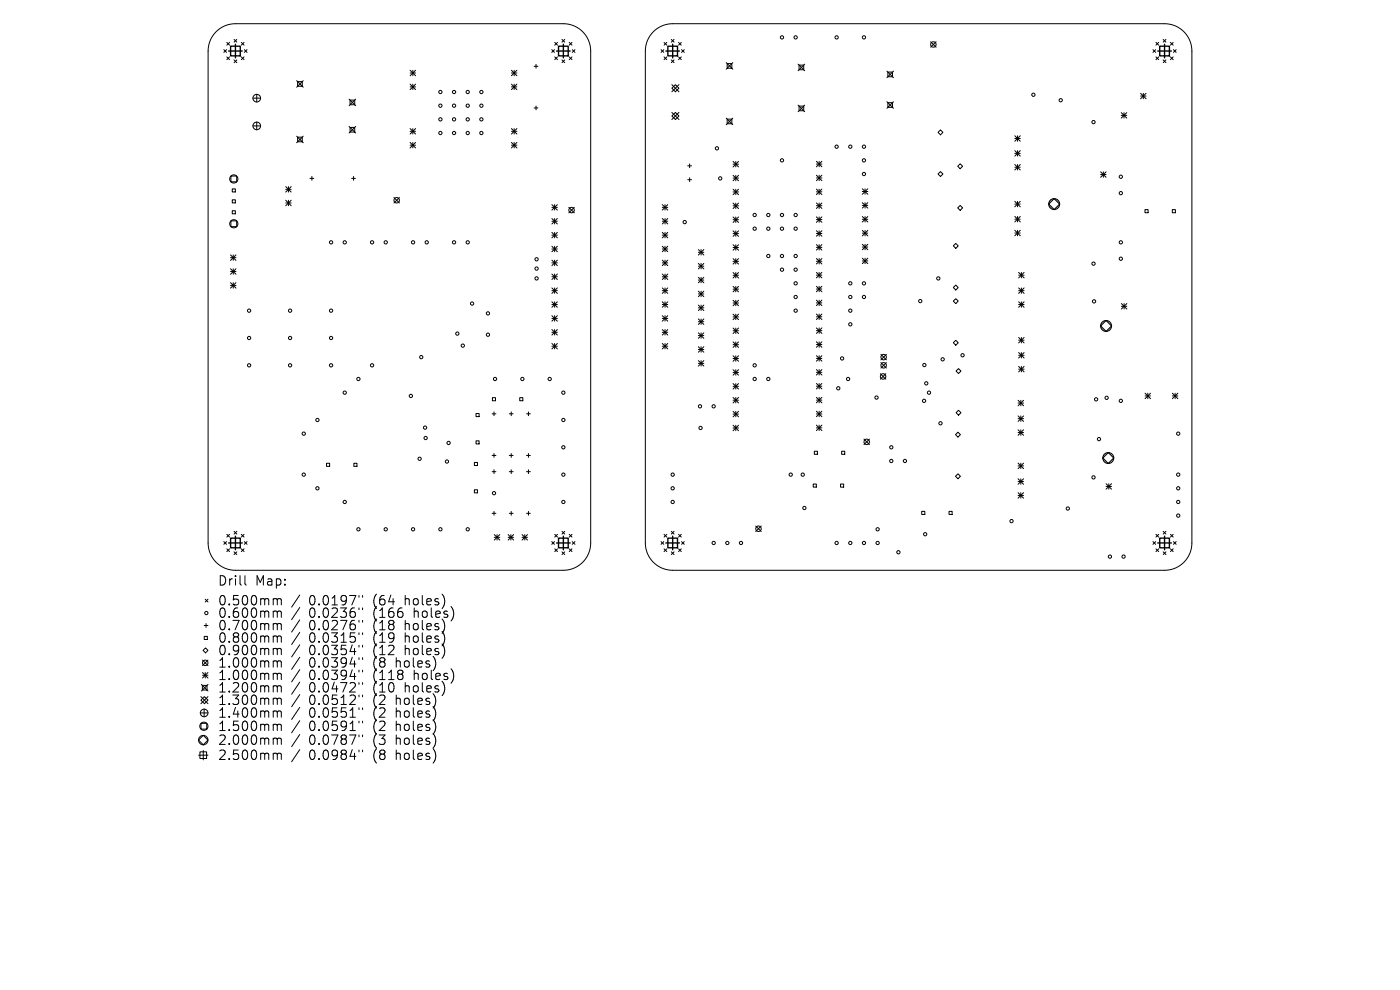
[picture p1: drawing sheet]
<svg xmlns="http://www.w3.org/2000/svg" width="297mm" height="210mm" viewBox="0 0 297 210" stroke-linecap="round" stroke-linejoin="round" font-family="sans-serif">
<defs><g id="words">
<g font-size="2.8">
<text x="46.1" y="124.5">Drill</text>
<text x="54.1" y="124.5">Map:</text>
<text x="46.1" y="128.7">0.500mm</text>
<text x="46.1" y="131.3">0.600mm</text>
<text x="65.6" y="128.7">0.0197&quot;</text>
<text x="65.6" y="131.3">0.0236&quot;</text>
<text x="79.3" y="128.7">(64</text>
<text x="79.3" y="131.3">(166</text>
<text x="86.2" y="128.7">holes)</text>
<text x="88.1" y="131.3">holes)</text>
<text x="46.1" y="134">0.700mm</text>
<text x="46.1" y="136.6">0.800mm</text>
<text x="65.6" y="134">0.0276&quot;</text>
<text x="65.6" y="136.6">0.0315&quot;</text>
<text x="79.3" y="134">(18</text>
<text x="79.3" y="136.6">(19</text>
<text x="86.2" y="134">holes)</text>
<text x="86.2" y="136.6">holes)</text>
<text x="46.1" y="139.3">0.900mm</text>
<text x="46.1" y="141.9">1.000mm</text>
<text x="65.6" y="139.3">0.0354&quot;</text>
<text x="65.6" y="141.9">0.0394&quot;</text>
<text x="79.3" y="139.3">(12</text>
<text x="79.3" y="141.9">(8</text>
<text x="84.3" y="141.9">holes)</text>
<text x="86.2" y="139.3">holes)</text>
<text x="46.1" y="144.5">1.000mm</text>
<text x="46.1" y="147.2">1.200mm</text>
<text x="46.1" y="149.8">1.300mm</text>
<text x="65.6" y="144.5">0.0394&quot;</text>
<text x="65.6" y="147.2">0.0472&quot;</text>
<text x="65.6" y="149.8">0.0512&quot;</text>
<text x="79.3" y="144.5">(118</text>
<text x="79.3" y="147.2">(10</text>
<text x="79.3" y="149.8">(2</text>
<text x="84.3" y="149.8">holes)</text>
<text x="86.2" y="147.2">holes)</text>
<text x="88.1" y="144.5">holes)</text>
<text x="46.1" y="152.5">1.400mm</text>
<text x="46.1" y="155.4">1.500mm</text>
<text x="65.6" y="152.5">0.0551&quot;</text>
<text x="65.6" y="155.4">0.0591&quot;</text>
<text x="79.3" y="152.5">(2</text>
<text x="79.3" y="155.4">(2</text>
<text x="84.3" y="152.5">holes)</text>
<text x="84.3" y="155.4">holes)</text>
<text x="46.1" y="158.3">2.000mm</text>
<text x="46.1" y="161.5">2.500mm</text>
<text x="65.6" y="158.3">0.0787&quot;</text>
<text x="65.6" y="161.5">0.0984&quot;</text>
<text x="79.3" y="158.3">(3</text>
<text x="79.3" y="161.5">(8</text>
<text x="84.3" y="158.3">holes)</text>
<text x="84.3" y="161.5">holes)</text>
</g>
</g></defs>
<g fill="none" stroke="#000" stroke-width=".21">
<path d="M45.8 6.7a5.8 5.8 0 0 1 4.1-1.7h69.6a5.8 5.8 0 0 1 5.8 5.8v104.4a5.8 5.8 0 0 1-5.8 5.8h-69.6a5.8 5.8 0 0 1-5.8-5.8v-104.4a5.8 5.8 0 0 1 1.7-4.1zM47.5 10.5l.6 .6M48.1 10.5l-.6 .6M48.1 9l.6 .6M48.1 12.1l.6 .6M48.7 9l-.6 .6M48.7 12.1l-.6 .6M49.7 12.7l.5 .6M49.7 8.4l.5 .5M50.2 8.4l-.5 .5M50.2 12.7l-.5 .6M51.2 12.1l.6 .6"/>
<path d="M51.2 9l.6 .6M51.8 9l-.6 .6M51.8 12.1l-.6 .6M51.8 10.5l.6 .6M52.4 10.5l-.6 .6M62.9 17.1l1.4 1.4M63.1 17.3h1v1h-1zM64.3 17.1l-1.4 1.4M87 14.9l1.2 1.2M87 15.5h1.2M87 17.9l1.2 1.1M87 18.4h1.2"/>
<path d="M87.6 14.9v1.2M87.6 17.9v1.1M88.2 14.9l-1.2 1.2M88.2 17.9l-1.2 1.1M108.5 15.5h1.2M108.5 18.4h1.2M108.5 14.9l1.2 1.2M108.5 17.9l1.2 1.1M109.1 14.9v1.2M109.1 17.9v1.1M109.7 14.9l-1.2 1.2M109.7 17.9l-1.2 1.1"/>
<path d="M113.3 14.1h.8M113.7 13.7v.8M117.1 10.5l.5 .6M117.6 10.5l-.5 .6M117.7 9l.6 .6M117.7 12.1l.6 .6M118.3 9l-.6 .6M118.3 12.1l-.6 .6M119.2 12.7l.6 .6M119.2 8.4l.6 .5M119.8 8.4l-.6 .5M119.8 12.7l-.6 .6"/>
<path d="M120.8 12.1l.5 .6M120.8 9l.5 .6M121.3 9l-.5 .6M121.3 12.1l-.5 .6M121.4 10.5l.6 .6M122 10.5l-.6 .6M138.6 6.7a5.8 5.8 0 0 1 4.1-1.7h104.4a5.8 5.8 0 0 1 5.8 5.8v104.4a5.8 5.8 0 0 1-5.8 5.8h-104.4a5.8 5.8 0 0 1-5.8-5.8v-104.4a5.8 5.8 0 0 1 1.7-4.1zM140.2 10.5l.6 .6M140.8 10.5l-.6 .6M140.9 9l.6 .6M140.9 12.1l.6 .6M141.5 9l-.6 .6"/>
<path d="M141.5 12.1l-.6 .6M142.4 12.7l.6 .6M142.4 8.4l.6 .5M142.5 18.7l.8-.7 .7 .7-.7 .8zM142.5 18l1.5 1.5M143 8.4l-.6 .5M143 12.7l-.6 .6M144 12.1l.5 .6M144 9l.5 .6M144 18l-1.5 1.5M144.5 9l-.5 .6M144.5 12.1l-.5 .6"/>
<path d="M144.6 10.5l.6 .6M145.2 10.5l-.6 .6M154.1 13.3l1.4 1.4M154.3 13.5h1v1h-1zM155.5 13.3l-1.4 1.4M169.3 13.6l1.4 1.4M169.5 13.8h1v1h-1zM170.7 13.6l-1.4 1.4M188.2 15.1l1.3 1.4M188.4 15.3h.9v1h-.9zM189.5 15.1l-1.3 1.4M197.4 8.9l1.2 1.1"/>
<path d="M198.6 8.9l-1.2 1.1M242 19.8l1.1 1.2M242.5 19.8v1.2M243.1 19.8l-1.1 1.2M244.6 10.5l.6 .6M245.2 10.5l-.6 .6M245.2 9l.6 .6M245.2 12.1l.6 .6M245.8 9l-.6 .6M245.8 12.1l-.6 .6M246.8 12.7l.5 .6M246.8 8.4l.5 .5"/>
<path d="M247.3 8.4l-.5 .5M247.3 12.7l-.5 .6M248.3 12.1l.6 .6M248.3 9l.6 .6M248.9 9l-.6 .6M248.9 12.1l-.6 .6M248.9 10.5l.6 .6M249.5 10.5l-.6 .6M49 37.3h1.2v1.3h-1.2zM53.7 20.8h1.6M53.7 26.7h1.6M54.5 20v1.6"/>
<path d="M54.5 25.9v1.6M60.6 39.6l1.2 1.1M61.2 39.6v1.1M61.8 39.6l-1.2 1.1M62.9 28.9l1.4 1.4M63.1 29.1h1v1h-1zM64.3 28.9l-1.4 1.4M65.8 37.8h.8M66.2 37.4v.8M74.1 21l1.4 1.4M74.1 26.8l1.4 1.4M74.3 21.2h1v1h-1z"/>
<path d="M74.3 27h1v1h-1zM74.6 37.8h.8M75 37.4v.8M75.5 21l-1.4 1.4M75.5 26.8l-1.4 1.4M87 27.3l1.2 1.1M87 27.9h1.2M87 30.2l1.2 1.2M87 30.8h1.2M87.6 27.3v1.1M87.6 30.2v1.2M88.2 27.3l-1.2 1.1"/>
<path d="M88.2 30.2l-1.2 1.2M108.5 27.9h1.2M108.5 30.8h1.2M108.5 27.3l1.2 1.1M108.5 30.2l1.2 1.2M109.1 27.3v1.1M109.1 30.2v1.2M109.7 27.3l-1.2 1.1M109.7 30.2l-1.2 1.2M113.3 22.9h.8M113.7 22.5v.8M142.5 24.6l.8-.8 .7 .8-.7 .8z"/>
<path d="M142.5 23.8l1.5 1.6M144 23.8l-1.5 1.6M145.9 35.2h.8M145.9 38.1h.8M146.3 34.8v.8M146.3 37.7v.8M154.1 25.1l1.4 1.4M154.3 25.3h1v1h-1zM155.5 25.1l-1.4 1.4M155.5 34.2l1.2 1.2M155.5 34.8h1.2M155.5 37.2l1.2 1.2"/>
<path d="M155.5 37.8h1.2M156.1 34.2v1.2M156.1 37.2v1.2M156.7 34.2l-1.2 1.2M156.7 37.2l-1.2 1.2M169.3 22.3l1.4 1.4M169.5 22.5h1v1h-1zM170.7 22.3l-1.4 1.4M173.2 37.7h1.2M173.2 34.2l1.2 1.2M173.2 34.8h1.2M173.2 37.2l1.2 1.1"/>
<path d="M173.8 34.2v1.2M173.8 37.2v1.1M174.4 37.2l-1.2 1.1M174.4 34.2l-1.2 1.2M188.2 21.6l1.3 1.4M188.4 21.8h.9v1h-.9zM189.5 21.6l-1.3 1.4M199 28.1l.5-.5 .5 .5-.5 .5zM199 36.9l.5-.5 .5 .5-.5 .5zM203.2 35.3l.5-.6 .5 .6-.5 .5zM215.3 28.8l1.1 1.2M215.3 29.4h1.1"/>
<path d="M215.3 32l1.1 1.1M215.3 32.5h1.1M215.3 34.9l1.1 1.2M215.3 35.5h1.1M215.9 28.8v1.2M215.9 32v1.1M215.9 34.9v1.2M216.4 28.8l-1.1 1.2M216.4 32l-1.1 1.1M216.4 34.9l-1.1 1.2M233.5 36.5l1.1 1.1M233.5 37h1.1"/>
<path d="M234.1 36.5v1.1M234.6 36.5l-1.1 1.1M237.9 23.9l1.1 1.2M237.9 24.5h1.1M238.5 23.9v1.2M239 23.9l-1.1 1.2M242 20.4h1.1M48.9 54.1l1.2 1.1M48.9 54.7h1.2M48.9 57l1.2 1.2M48.9 57.6h1.2M48.9 60l1.2 1.1"/>
<path d="M49 46.9h1.2v1.2h-1.2zM49.3 40.1h.6v.6h-.6zM49.3 42.4h.6v.6h-.6zM49.3 44.7h.6v.7h-.6zM49.5 54.1v1.1M49.5 57v1.2M49.5 60v1.1M50.1 54.1l-1.2 1.1M50.1 57l-1.2 1.2M50.1 60l-1.2 1.1M60.6 40.2h1.2M60.6 42.5l1.2 1.1"/>
<path d="M60.6 43.1h1.2M61.2 42.5v1.1M61.8 42.5l-1.2 1.1M83.6 41.9l1.1 1.2M84.7 41.9l-1.1 1.2M117.1 43.4l1.1 1.2M117.1 44h1.1M117.1 46.4l1.1 1.1M117.1 46.9h1.1M117.1 49.3l1.1 1.2M117.1 49.9h1.1M117.1 52.2l1.1 1.2"/>
<path d="M117.1 52.8h1.1M117.1 55.2l1.1 1.1M117.1 55.8h1.1M117.1 58.1l1.1 1.2M117.1 58.7h1.1M117.7 43.4v1.2M117.7 46.4v1.1M117.7 49.3v1.2M117.7 52.2v1.2M117.7 55.2v1.1M117.7 58.1v1.2M118.2 43.4l-1.1 1.2"/>
<path d="M118.2 46.4l-1.1 1.1M118.2 49.3l-1.1 1.2M118.2 52.2l-1.1 1.2M118.2 55.2l-1.1 1.1M118.2 58.1l-1.1 1.2M120.7 44l1.1 1.1M121.8 44l-1.1 1.1M140.5 44h1.2M140.5 46.9h1.2M140.5 49.9h1.2M140.5 52.8h1.2M140.5 55.8h1.2"/>
<path d="M140.5 58.7h1.2M140.5 43.4l1.2 1.2M140.5 46.4l1.2 1.1M140.5 49.3l1.2 1.2M140.5 52.2l1.2 1.2M140.5 55.2l1.2 1.1M140.5 58.1l1.2 1.2M141.1 43.4v1.2M141.1 46.4v1.1M141.1 49.3v1.2M141.1 52.2v1.2M141.1 55.2v1.1"/>
<path d="M141.1 58.1v1.2M141.7 43.4l-1.2 1.2M141.7 46.4l-1.2 1.1M141.7 49.3l-1.2 1.2M141.7 52.2l-1.2 1.2M141.7 55.2l-1.2 1.1M141.7 58.1l-1.2 1.2M148.2 52.9l1.1 1.2M148.2 53.5h1.1M148.2 55.9l1.1 1.1M148.2 56.5h1.1M148.2 58.8l1.1 1.2"/>
<path d="M148.2 59.4h1.1M148.7 52.9v1.2M148.7 55.9v1.1M148.7 58.8v1.2M149.3 52.9l-1.1 1.2M149.3 55.9l-1.1 1.1M149.3 58.8l-1.1 1.2M155.5 40.1l1.2 1.2M155.5 40.7h1.2M155.5 43.1l1.2 1.1M155.5 43.7h1.2M155.5 46l1.2 1.2"/>
<path d="M155.5 46.6h1.2M155.5 49l1.2 1.1M155.5 49.6h1.2M155.5 51.9l1.2 1.2M155.5 52.5h1.2M155.5 54.9l1.2 1.1M155.5 55.4h1.2M155.5 57.8l1.2 1.2M155.5 58.4h1.2M156.1 40.1v1.2M156.1 43.1v1.1M156.1 46v1.2"/>
<path d="M156.1 49v1.1M156.1 51.9v1.2M156.1 54.9v1.1M156.1 57.8v1.2M156.7 43.1l-1.2 1.1M156.7 46l-1.2 1.2M156.7 49l-1.2 1.1M156.7 54.9l-1.2 1.1M156.7 57.8l-1.2 1.2M156.7 40.1l-1.2 1.2M156.7 51.9l-1.2 1.2M173.2 51.9l1.2 1.2"/>
<path d="M173.2 54.8l1.2 1.2M173.2 43.6h1.2M173.2 49.5h1.2M173.2 55.4h1.2M173.2 40.1l1.2 1.2M173.2 40.7h1.2M173.2 43.1l1.2 1.1M173.2 46l1.2 1.2M173.2 46.6h1.2M173.2 48.9l1.2 1.2M173.2 52.5h1.2M173.2 57.8l1.2 1.1"/>
<path d="M173.2 58.4h1.2M173.8 40.1v1.2M173.8 43.1v1.1M173.8 46v1.2M173.8 48.9v1.2M173.8 51.9v1.2M173.8 54.8v1.2M173.8 57.8v1.1M174.4 40.1l-1.2 1.2M174.4 43.1l-1.2 1.1M174.4 46l-1.2 1.2M174.4 48.9l-1.2 1.2"/>
<path d="M174.4 51.9l-1.2 1.2M174.4 54.8l-1.2 1.2M174.4 57.8l-1.2 1.1M182.9 40l1.2 1.2M182.9 40.6h1.2M182.9 43l1.2 1.1M182.9 43.6h1.2M182.9 45.9l1.2 1.2M182.9 46.5h1.2M182.9 48.9l1.2 1.1M182.9 49.5h1.2M182.9 51.8l1.2 1.2"/>
<path d="M182.9 52.4h1.2M182.9 54.8l1.2 1.1M182.9 55.3h1.2M183.5 40v1.2M183.5 43v1.1M183.5 45.9v1.2M183.5 48.9v1.1M183.5 51.8v1.2M183.5 54.8v1.1M184.1 40l-1.2 1.2M184.1 43l-1.2 1.1M184.1 45.9l-1.2 1.2"/>
<path d="M184.1 48.9l-1.2 1.1M184.1 51.8l-1.2 1.2M184.1 54.8l-1.2 1.1M202.2 52.2l.6-.6 .5 .6-.5 .5zM203.2 44.1l.5-.5 .5 .5-.5 .5zM215.3 46.5h1.1M215.3 42.7l1.1 1.2M215.3 43.3h1.1M215.3 45.9l1.1 1.2M215.3 48.9l1.1 1.1M215.3 49.4h1.1M215.9 42.7v1.2"/>
<path d="M215.9 45.9v1.2M215.9 48.9v1.1M216.1 58.4h1.2M216.1 57.8l1.2 1.1M216.4 42.7l-1.1 1.2M216.4 45.9l-1.1 1.2M216.4 48.9l-1.1 1.1M216.7 57.8v1.1M217.3 57.8l-1.2 1.1M242.9 44.5h.7v.6h-.7zM248.7 44.5h.7v.6h-.7zM48.9 60.5h1.2"/>
<path d="M117.1 61.1l1.1 1.1M117.1 61.7h1.1M117.1 64l1.1 1.2M117.1 64.6h1.1M117.1 67l1.1 1.1M117.1 67.5h1.1M117.1 69.9l1.1 1.2M117.1 70.5h1.1M117.1 72.9l1.1 1.1M117.1 73.4h1.1M117.7 61.1v1.1M117.7 64v1.2"/>
<path d="M117.7 67v1.1M117.7 69.9v1.2M117.7 72.9v1.1M118.2 61.1l-1.1 1.1M118.2 64l-1.1 1.2M118.2 67l-1.1 1.1M118.2 69.9l-1.1 1.2M118.2 72.9l-1.1 1.1M140.5 61.7h1.2M140.5 64.6h1.2M140.5 67.5h1.2M140.5 70.5h1.2"/>
<path d="M140.5 73.4h1.2M140.5 61.1l1.2 1.1M140.5 64l1.2 1.2M140.5 67l1.2 1.1M140.5 69.9l1.2 1.2M140.5 72.9l1.2 1.1M141.1 61.1v1.1M141.1 64v1.2M141.1 67v1.1M141.1 69.9v1.2M141.1 72.9v1.1M141.7 61.1l-1.2 1.1"/>
<path d="M141.7 64l-1.2 1.2M141.7 67l-1.2 1.1M141.7 69.9l-1.2 1.2M141.7 72.9l-1.2 1.1M148.2 61.8l1.1 1.1M148.2 62.4h1.1M148.2 64.7l1.1 1.2M148.2 65.3h1.1M148.2 67.7l1.1 1.1M148.2 68.2h1.1M148.2 70.6l1.1 1.2M148.2 71.2h1.1"/>
<path d="M148.2 73.6l1.1 1.1M148.2 74.1h1.1M148.2 76.5l1.1 1.2M148.2 77.1h1.1M148.7 61.8v1.1M148.7 64.7v1.2M148.7 67.7v1.1M148.7 70.6v1.2M148.7 73.6v1.1M148.7 76.5v1.2M149.3 61.8l-1.1 1.1M149.3 64.7l-1.1 1.2"/>
<path d="M149.3 67.7l-1.1 1.1M149.3 70.6l-1.1 1.2M149.3 73.6l-1.1 1.1M149.3 76.5l-1.1 1.2M155.5 60.8l1.2 1.1M155.5 61.3h1.2M155.5 63.7l1.2 1.2M155.5 64.3h1.2M155.5 66.6l1.2 1.2M155.5 67.2h1.2M155.5 69.6l1.2 1.1M155.5 70.2h1.2"/>
<path d="M155.5 72.5l1.2 1.2M155.5 73.1h1.2M155.5 75.5l1.2 1.1M155.5 76.1h1.2M155.5 78.4l1.2 1.2M155.5 79h1.2M156.1 60.8v1.1M156.1 63.7v1.2M156.1 66.6v1.2M156.1 69.6v1.1M156.1 72.5v1.2M156.1 75.5v1.1"/>
<path d="M156.1 78.4v1.2M156.7 60.8l-1.2 1.1M156.7 63.7l-1.2 1.2M156.7 66.6l-1.2 1.2M156.7 69.6l-1.2 1.1M156.7 72.5l-1.2 1.2M156.7 75.5l-1.2 1.1M156.7 78.4l-1.2 1.2M173.2 60.7l1.2 1.2M173.2 63.7l1.2 1.1M173.2 69.6l1.2 1.1M173.2 72.5l1.2 1.2"/>
<path d="M173.2 75.5l1.2 1.1M173.2 78.4l1.2 1.2M173.2 61.3h1.2M173.2 64.3h1.2M173.2 67.2h1.2M173.2 70.1h1.2M173.2 76h1.2M173.2 66.6l1.2 1.2M173.2 73.1h1.2M173.2 79h1.2M173.8 60.7v1.2M173.8 63.7v1.1"/>
<path d="M173.8 66.6v1.2M173.8 69.6v1.1M173.8 72.5v1.2M173.8 75.5v1.1M173.8 78.4v1.2M174.4 60.7l-1.2 1.2M174.4 63.7l-1.2 1.1M174.4 66.6l-1.2 1.2M174.4 69.6l-1.2 1.1M174.4 72.5l-1.2 1.2M174.4 75.5l-1.2 1.1M174.4 78.4l-1.2 1.2"/>
<path d="M186.8 79.3l1.1 1.1M186.9 75.2l1.1 1.1M186.9 76.9l1.1 1.2M187.9 79.3l-1.1 1.1M188 75.2l-1.1 1.1M188 76.9l-1.1 1.2M202.2 61l.6-.5 .5 .5-.5 .5zM202.2 72.7l.6-.5 .5 .5-.5 .5zM202.8 63.4l.5 .5-.5 .5-.6-.5zM202.8 78.7l.5-.5 .6 .5-.6 .5zM216.1 61.7h1.2M216.1 64.6h1.2"/>
<path d="M216.1 61.1l1.2 1.1M216.1 64l1.2 1.2M216.1 71.6l1.2 1.1M216.1 72.2h1.2M216.1 74.8l1.2 1.1M216.1 75.4h1.2M216.1 77.7l1.2 1.2M216.1 78.3h1.2M216.7 61.1v1.1M216.7 64v1.2M216.7 71.6v1.1M216.7 74.8v1.1"/>
<path d="M216.7 77.7v1.2M217.3 61.1l-1.2 1.1M217.3 64l-1.2 1.2M217.3 71.6l-1.2 1.1M217.3 74.8l-1.2 1.1M217.3 77.7l-1.2 1.2M237.9 64.4l1.2 1.2M237.9 65h1.2M238.5 64.4v1.2M239.1 64.4l-1.2 1.2M69.3 98.3h.6v.6h-.6zM75.1 98.3h.6v.6h-.6z"/>
<path d="M100.6 98.1h.7v.7h-.7zM101 87.7h.6v.7h-.6zM101 93.5h.6v.7h-.6zM104.4 87.8h.8M104.4 96.6h.8M104.5 84.4h.6v.6h-.6zM104.8 87.4v.8M104.8 96.2v.8M104.8 99.7v.8M108 87.8h.9M108 96.6h.9M108.5 87.4v.8"/>
<path d="M108.5 96.2v.8M108.5 99.7v.8M110.3 84.4h.6v.6h-.6zM111.7 87.8h.8M111.7 96.6h.8M112.1 87.4v.8M112.1 96.2v.8M112.1 99.7v.8M155.5 81.4l1.2 1.1M155.5 81.9h1.2M155.5 84.3l1.2 1.2M155.5 84.9h1.2"/>
<path d="M155.5 87.3l1.2 1.1M155.5 87.8h1.2M155.5 90.2l1.2 1.2M155.5 90.8h1.2M156.1 81.4v1.1M156.1 84.3v1.2M156.1 87.3v1.1M156.1 90.2v1.2M156.7 81.4l-1.2 1.1M156.7 84.3l-1.2 1.2M156.7 87.3l-1.2 1.1M156.7 90.2l-1.2 1.2"/>
<path d="M172.8 95.7h.6v.7h-.6zM173.2 81.3l1.2 1.2M173.2 84.3l1.2 1.1M173.2 87.2l1.2 1.2M173.2 90.2l1.2 1.1M173.2 81.9h1.2M173.2 87.8h1.2M173.2 84.9h1.2M173.2 90.8h1.2M173.8 81.3v1.2M173.8 84.3v1.1M173.8 87.2v1.2"/>
<path d="M173.8 90.2v1.1M174.4 81.3l-1.2 1.2M174.4 84.3l-1.2 1.1M174.4 87.2l-1.2 1.2M174.4 90.2l-1.2 1.1M178.6 95.7h.6v.7h-.6zM183.3 93.1l1.1 1.2M184.4 93.1l-1.1 1.2M202.7 92.2l.5-.5 .5 .5-.5 .5zM202.8 87.5l.5-.5 .6 .5-.6 .6zM216 84.9l1.1 1.2M216 85.5h1.1"/>
<path d="M216 88.2l1.1 1.2M216 88.8h1.1M216 91.2l1.1 1.1M216 91.8h1.1M216 98.2l1.1 1.2M216 98.8h1.1M216.6 84.9v1.2M216.6 88.2v1.2M216.6 91.2v1.1M216.6 98.2v1.2M217.1 84.9l-1.1 1.2M217.1 88.2l-1.1 1.2"/>
<path d="M217.1 91.2l-1.1 1.1M217.1 98.2l-1.1 1.2M242.9 83.4l1.2 1.2M242.9 84h1.2M243.5 83.4v1.2M244.1 83.4l-1.2 1.2M248.7 84h1.2M248.7 83.4l1.2 1.2M249.3 83.4v1.2M249.9 83.4l-1.2 1.2M47.5 114.9l.6 .6M48.1 114.9l-.6 .6"/>
<path d="M48.1 113.4l.6 .5M48.1 116.4l.6 .6M48.7 113.4l-.6 .5M48.7 116.4l-.6 .6M49.7 117.1l.5 .5M49.7 112.7l.5 .6M50.2 112.7l-.5 .6M50.2 117.1l-.5 .5M51.2 116.4l.6 .6M51.2 113.4l.6 .5M51.8 113.4l-.6 .5M51.8 116.4l-.6 .6"/>
<path d="M51.8 114.9l.6 .6M52.4 114.9l-.6 .6M100.6 103.9h.7v.6h-.7zM104.4 100.1h.8M104.4 108.9h.8M104.8 108.5v.8M104.9 113.4l1.1 1.2M104.9 114h1.1M105.4 113.4v1.2M106 113.4l-1.1 1.2M107.8 114h1.2M107.8 113.4l1.2 1.2"/>
<path d="M108 100.1h.9M108 108.9h.9M108.4 113.4v1.2M108.5 108.5v.8M109 113.4l-1.2 1.2M110.7 114h1.2M110.7 113.4l1.2 1.2M111.3 113.4v1.2M111.7 100.1h.8M111.7 108.9h.8M111.9 113.4l-1.2 1.2M112.1 108.5v.8"/>
<path d="M117.1 114.9l.5 .6M117.6 114.9l-.5 .6M117.7 113.4l.6 .5M117.7 116.4l.6 .6M118.3 113.4l-.6 .5M118.3 116.4l-.6 .6M119.2 117.1l.6 .5M119.2 112.7l.6 .6M119.8 112.7l-.6 .6M119.8 117.1l-.6 .5M120.8 116.4l.5 .6M120.8 113.4l.5 .5"/>
<path d="M121.3 113.4l-.5 .5M121.3 116.4l-.5 .6M121.4 114.9l.6 .6M122 114.9l-.6 .6M140.2 114.9l.6 .6M140.8 114.9l-.6 .6M140.9 113.4l.6 .5M140.9 116.4l.6 .6M141.5 113.4l-.6 .5M141.5 116.4l-.6 .6M142.4 117.1l.6 .5M142.4 112.7l.6 .6"/>
<path d="M143 112.7l-.6 .6M143 117.1l-.6 .5M144 116.4l.5 .6M144 113.4l.5 .5M144.5 113.4l-.5 .5M144.5 116.4l-.5 .6M144.6 114.9l.6 .6M145.2 114.9l-.6 .6M160.3 111.6l1.2 1.1M161.5 111.6l-1.2 1.1M172.5 102.7h.7v.6h-.7zM178.3 102.7h.7v.6h-.7z"/>
<path d="M195.5 108.5h.7v.6h-.7zM201.3 108.5h.7v.6h-.7zM202.7 101l.5-.5 .5 .5-.5 .6zM216 101.6l1.1 1.1M216 102.1h1.1M216 104.5l1.1 1.2M216 105.1h1.1M216.6 101.6v1.1M216.6 104.5v1.2M217.1 101.6l-1.1 1.1M217.1 104.5l-1.1 1.2M234.6 102.6l1.2 1.2"/>
<path d="M234.6 103.2h1.2M235.2 102.6v1.2M235.8 102.6l-1.2 1.2M244.6 114.9l.6 .6M245.2 114.9l-.6 .6M245.2 113.4l.6 .5M245.2 116.4l.6 .6M245.8 113.4l-.6 .5M245.8 116.4l-.6 .6M246.8 112.7l.5 .6M246.8 117.1l.5 .5M247.3 112.7l-.5 .6"/>
<path d="M247.3 117.1l-.5 .5M248.3 113.4l.6 .5M248.3 116.4l.6 .6M248.9 113.4l-.6 .5M248.9 116.4l-.6 .6M248.9 114.9l.6 .6M249.5 114.9l-.6 .6M43.1 138l.5-.6 .5 .6-.5 .5zM43.3 132.7h.8M43.3 135h.7v.7h-.7zM43.5 127.1l.6 .6M43.7 132.3v.8"/>
<path d="M44.1 127.1l-.6 .6M52 122.1v1.7l.3 .3M58.3 127l.4 .1 .1 .2M58.3 129.6h.2l.3 .3M58.3 132.3h.2l.3 .3M58.3 134.9l.4 .1 .1 .2M58.3 137.5h.2l.3 .3M58.8 127.3l.3-.3 .5 .1 .1 1.2M58.8 127.3v1M58.8 129.9v1.1M58.8 132.6v1M58.8 135.2v1"/>
<path d="M58.8 137.8v1.1M58.8 129.9l.3-.3 .5 .1 .1 1.3M58.8 132.6l.3-.3 .5 .1 .1 1.2M58.8 135.2l.3-.3 .5 .1 .1 1.2M58.8 137.8l.3-.3 .5 .1 .1 1.3M63.6 126.2l-1.7 2.6M63.6 128.9l-1.7 2.5M63.6 131.5l-1.7 2.6M63.6 134.1l-1.7 2.6M63.6 136.8l-1.7 2.6M63.6 139.4l-1.7 2.6M76.2 126.3v.4"/>
<path d="M76.2 129v.3M76.2 131.6v.4M76.2 134.2v.4M76.2 136.9v.4M76.2 139.5v.4M76.9 126.3v.4M76.9 129v.3M76.9 131.6v.4M76.9 134.2v.4M76.9 136.9v.4M76.9 139.5v.4M42.4 159.5h1.4v1.4h-1.4z"/>
<path d="M42.5 151.2h1.6M42.6 148.5l.8-.7 .7 .7-.7 .8zM42.6 147.8l1.5 1.5M42.6 153.4h1.3v1.3h-1.3zM42.7 145.2l1.4 1.4M42.9 145.4h1v1h-1zM43 140l1.1 1.2M43 142.7l1.1 1.1M43 143.2h1.1M43.1 156l1 1-1 1-1-1zM43.1 159.2v2M43.3 150.4v1.6"/>
<path d="M43.5 142.7v1.1M44.1 140l-1.1 1.2M44.1 142.7l-1.1 1.1M44.1 145.2l-1.4 1.4M44.1 147.8l-1.5 1.5M58.3 140.2h.2l.3 .3M58.3 142.8l.4 .1 .1 .2M58.3 145.5h.2l.3 .3M58.3 148.1h.2l.3 .3M58.3 150.8h.2l.3 .3M58.3 153.6l.4 .1 .1 .2M58.3 156.6h.2l.3 .3"/>
<path d="M58.3 159.8l.4 .1 .1 .2M58.8 140.5v1M58.8 143.1v1.1M58.8 145.8v1M58.8 148.4v1M58.8 151.1v1M58.8 153.9v1.1M58.8 156.9v1M58.8 140.5l.3-.3 .5 .1 .1 1.2M58.8 143.1l.3-.3 .5 .1 .1 1.3M58.8 145.8l.3-.3 .5 .1 .1 1.2M58.8 148.4l.3-.3 .5 .1 .1 1.2"/>
<path d="M58.8 151.1l.3-.3 .5 .1 .1 1.2M58.8 153.9l.3-.3 .5 .1 .1 1.3M58.8 156.9l.3-.3 .5 .1 .1 1.2M63.6 142.1l-1.7 2.5M63.6 144.7l-1.7 2.6M63.6 147.3l-1.7 2.6M63.6 150.1l-1.7 2.5M63.6 152.9l-1.7 2.5M63.6 155.8l-1.7 2.6M63.6 159l-1.7 2.6M76.2 142.2v.3M76.2 144.8v.4"/>
<path d="M76.2 147.4v.4M76.2 150.1v.4M76.2 153v.4M76.2 155.9v.4M76.2 159.1v.4M76.9 142.2v.3M76.9 144.8v.4M76.9 147.4v.4M76.9 150.1v.4M76.9 153v.4M76.9 155.9v.4M76.9 159.1v.4"/>
<path d="M42.1 160.2h2M58.8 160.1v1M58.8 160.1l.3-.3 .5 .1 .1 1.2"/>
<circle cx="93.4" cy="19.5" r=".35"/>
<circle cx="96.3" cy="19.5" r=".35"/>
<circle cx="99.2" cy="19.5" r=".35"/>
<circle cx="102.1" cy="19.5" r=".35"/>
<circle cx="165.9" cy="7.9" r=".35"/>
<circle cx="168.8" cy="7.9" r=".35"/>
<circle cx="177.5" cy="7.9" r=".35"/>
<circle cx="183.3" cy="7.9" r=".35"/>
<circle cx="198" cy="9.4" r=".58"/>
<circle cx="49.6" cy="38" r=".87"/>
<circle cx="54.5" cy="20.8" r=".81"/>
<circle cx="54.5" cy="26.7" r=".81"/>
<circle cx="93.4" cy="28.2" r=".35"/>
<circle cx="93.4" cy="22.4" r=".35"/>
<circle cx="93.4" cy="25.3" r=".35"/>
<circle cx="96.3" cy="22.4" r=".35"/>
<circle cx="96.3" cy="25.3" r=".35"/>
<circle cx="96.3" cy="28.2" r=".35"/>
<circle cx="99.2" cy="25.3" r=".35"/>
<circle cx="99.2" cy="22.4" r=".35"/>
<circle cx="99.2" cy="28.2" r=".35"/>
<circle cx="102.1" cy="25.3" r=".35"/>
<circle cx="102.1" cy="22.4" r=".35"/>
<circle cx="102.1" cy="28.2" r=".35"/>
<circle cx="152.1" cy="31.5" r=".35"/>
<circle cx="152.8" cy="37.8" r=".35"/>
<circle cx="165.9" cy="34" r=".35"/>
<circle cx="177.5" cy="31.1" r=".35"/>
<circle cx="180.4" cy="31.1" r=".35"/>
<circle cx="183.3" cy="34" r=".35"/>
<circle cx="183.3" cy="36.9" r=".35"/>
<circle cx="183.3" cy="31.1" r=".35"/>
<circle cx="219.2" cy="20.1" r=".35"/>
<circle cx="225" cy="21.3" r=".35"/>
<circle cx="232" cy="25.9" r=".35"/>
<circle cx="237.8" cy="37.5" r=".35"/>
<circle cx="49.6" cy="47.5" r=".87"/>
<circle cx="70.2" cy="51.4" r=".35"/>
<circle cx="73.1" cy="51.4" r=".35"/>
<circle cx="78.9" cy="51.4" r=".35"/>
<circle cx="81.8" cy="51.4" r=".35"/>
<circle cx="84.2" cy="42.5" r=".58"/>
<circle cx="87.6" cy="51.4" r=".35"/>
<circle cx="90.5" cy="51.4" r=".35"/>
<circle cx="96.3" cy="51.4" r=".35"/>
<circle cx="99.2" cy="51.4" r=".35"/>
<circle cx="113.8" cy="57" r=".35"/>
<circle cx="113.8" cy="55" r=".35"/>
<circle cx="113.8" cy="59.1" r=".35"/>
<circle cx="121.3" cy="44.6" r=".58"/>
<circle cx="145.3" cy="47.1" r=".35"/>
<circle cx="160.1" cy="45.6" r=".35"/>
<circle cx="160.1" cy="48.5" r=".35"/>
<circle cx="163" cy="45.6" r=".35"/>
<circle cx="163" cy="48.5" r=".35"/>
<circle cx="163" cy="54.3" r=".35"/>
<circle cx="165.9" cy="45.6" r=".35"/>
<circle cx="165.9" cy="48.5" r=".35"/>
<circle cx="165.9" cy="57.2" r=".35"/>
<circle cx="165.9" cy="54.3" r=".35"/>
<circle cx="168.8" cy="45.6" r=".35"/>
<circle cx="168.8" cy="48.5" r=".35"/>
<circle cx="168.8" cy="57.2" r=".35"/>
<circle cx="168.8" cy="54.3" r=".35"/>
<circle cx="199.1" cy="59.1" r=".35"/>
<circle cx="232" cy="55.9" r=".35"/>
<circle cx="237.8" cy="41" r=".35"/>
<circle cx="237.8" cy="54.9" r=".35"/>
<circle cx="237.8" cy="51.4" r=".35"/>
<circle cx="52.8" cy="65.9" r=".35"/>
<circle cx="52.8" cy="77.5" r=".35"/>
<circle cx="52.8" cy="71.7" r=".35"/>
<circle cx="61.5" cy="65.9" r=".35"/>
<circle cx="61.5" cy="77.5" r=".35"/>
<circle cx="61.5" cy="71.7" r=".35"/>
<circle cx="70.2" cy="65.9" r=".35"/>
<circle cx="70.2" cy="77.5" r=".35"/>
<circle cx="70.2" cy="71.7" r=".35"/>
<circle cx="78.9" cy="77.5" r=".35"/>
<circle cx="89.4" cy="75.8" r=".35"/>
<circle cx="97" cy="70.8" r=".35"/>
<circle cx="98.2" cy="73.3" r=".35"/>
<circle cx="100.2" cy="64.4" r=".35"/>
<circle cx="103.5" cy="71" r=".35"/>
<circle cx="103.5" cy="66.5" r=".35"/>
<circle cx="160.1" cy="77.5" r=".35"/>
<circle cx="168.8" cy="63" r=".35"/>
<circle cx="168.8" cy="60.1" r=".35"/>
<circle cx="168.8" cy="65.9" r=".35"/>
<circle cx="178.6" cy="76" r=".35"/>
<circle cx="180.4" cy="63" r=".35"/>
<circle cx="180.4" cy="65.9" r=".35"/>
<circle cx="180.4" cy="60.1" r=".35"/>
<circle cx="180.4" cy="68.8" r=".35"/>
<circle cx="183.3" cy="63" r=".35"/>
<circle cx="183.3" cy="60.1" r=".35"/>
<circle cx="187.3" cy="79.9" r=".58"/>
<circle cx="187.5" cy="75.8" r=".58"/>
<circle cx="187.5" cy="77.5" r=".58"/>
<circle cx="195.2" cy="63.9" r=".35"/>
<circle cx="196.1" cy="77.4" r=".35"/>
<circle cx="200" cy="76.2" r=".35"/>
<circle cx="204.2" cy="75.4" r=".35"/>
<circle cx="232.1" cy="63.9" r=".35"/>
<circle cx="64.4" cy="92" r=".35"/>
<circle cx="67.3" cy="89.1" r=".35"/>
<circle cx="73.1" cy="83.3" r=".35"/>
<circle cx="76" cy="80.4" r=".35"/>
<circle cx="87.2" cy="84" r=".35"/>
<circle cx="89" cy="97.3" r=".35"/>
<circle cx="90.2" cy="90.7" r=".35"/>
<circle cx="90.3" cy="92.9" r=".35"/>
<circle cx="94.8" cy="97.9" r=".35"/>
<circle cx="95.2" cy="94" r=".35"/>
<circle cx="105" cy="80.4" r=".35"/>
<circle cx="110.8" cy="80.4" r=".35"/>
<circle cx="116.6" cy="80.4" r=".35"/>
<circle cx="119.5" cy="94.9" r=".35"/>
<circle cx="119.5" cy="83.3" r=".35"/>
<circle cx="119.5" cy="89.1" r=".35"/>
<circle cx="148.5" cy="86.2" r=".35"/>
<circle cx="148.6" cy="90.8" r=".35"/>
<circle cx="151.4" cy="86.2" r=".35"/>
<circle cx="160.1" cy="80.4" r=".35"/>
<circle cx="163" cy="80.4" r=".35"/>
<circle cx="177.8" cy="82.4" r=".35"/>
<circle cx="179.9" cy="80.4" r=".35"/>
<circle cx="183.9" cy="93.7" r=".58"/>
<circle cx="186" cy="84.3" r=".35"/>
<circle cx="189.1" cy="97.8" r=".35"/>
<circle cx="189.1" cy="94.9" r=".35"/>
<circle cx="192" cy="97.8" r=".35"/>
<circle cx="196" cy="85" r=".35"/>
<circle cx="196.5" cy="81.3" r=".35"/>
<circle cx="197.1" cy="83.3" r=".35"/>
<circle cx="199.5" cy="89.8" r=".35"/>
<circle cx="232.5" cy="84.7" r=".35"/>
<circle cx="233.1" cy="93.1" r=".35"/>
<circle cx="234.8" cy="84.4" r=".35"/>
<circle cx="237.8" cy="85" r=".35"/>
<circle cx="250" cy="92" r=".35"/>
<circle cx="64.4" cy="100.7" r=".35"/>
<circle cx="67.3" cy="103.6" r=".35"/>
<circle cx="73.1" cy="106.5" r=".35"/>
<circle cx="76" cy="112.3" r=".35"/>
<circle cx="81.8" cy="112.3" r=".35"/>
<circle cx="87.6" cy="112.3" r=".35"/>
<circle cx="93.4" cy="112.3" r=".35"/>
<circle cx="99.2" cy="112.3" r=".35"/>
<circle cx="104.8" cy="104.6" r=".35"/>
<circle cx="119.5" cy="106.5" r=".35"/>
<circle cx="119.5" cy="100.7" r=".35"/>
<circle cx="142.7" cy="106.5" r=".35"/>
<circle cx="142.7" cy="100.7" r=".35"/>
<circle cx="142.7" cy="103.6" r=".35"/>
<circle cx="151.4" cy="115.2" r=".35"/>
<circle cx="154.3" cy="115.2" r=".35"/>
<circle cx="157.2" cy="115.2" r=".35"/>
<circle cx="160.9" cy="112.2" r=".58"/>
<circle cx="167.7" cy="100.7" r=".35"/>
<circle cx="170.3" cy="100.7" r=".35"/>
<circle cx="170.6" cy="107.8" r=".35"/>
<circle cx="177.5" cy="115.2" r=".35"/>
<circle cx="180.4" cy="115.2" r=".35"/>
<circle cx="183.3" cy="115.2" r=".35"/>
<circle cx="186.2" cy="112.3" r=".35"/>
<circle cx="186.2" cy="115.2" r=".35"/>
<circle cx="190.6" cy="117.1" r=".35"/>
<circle cx="196.3" cy="113.3" r=".35"/>
<circle cx="214.6" cy="110.5" r=".35"/>
<circle cx="226.5" cy="107.9" r=".35"/>
<circle cx="232" cy="101.3" r=".35"/>
<circle cx="235.5" cy="118.1" r=".35"/>
<circle cx="238.4" cy="118.1" r=".35"/>
<circle cx="250" cy="106.5" r=".35"/>
<circle cx="250" cy="109.4" r=".35"/>
<circle cx="250" cy="103.6" r=".35"/>
<circle cx="250" cy="100.7" r=".35"/>
<circle cx="43.8" cy="130" r=".35"/>
<circle cx="43.1" cy="157" r="1"/>
<circle cx="43.3" cy="154.1" r=".87"/>
<circle cx="43.3" cy="151.2" r=".81"/>
<circle cx="43.5" cy="140.6" r=".58"/>
</g>
<g fill="none" stroke="#000" stroke-width=".23">
<path d="M223.6 42.1l1.2 1.2-1.2 1.2-1.1-1.2zM234.6 68l1.2 1.1-1.2 1.2-1.1-1.2zM235.1 96l1.2 1.2-1.2 1.1-1.1-1.1z"/>
<circle cx="223.6" cy="43.3" r="1.16"/>
<circle cx="234.6" cy="69.1" r="1.16"/>
<circle cx="235.1" cy="97.2" r="1.16"/>
</g>
<g fill="none" stroke="#000" stroke-width=".29">
<path d="M48.5 10.8h2.9M48.9 9.8h2.1v2.1h-2.1zM49.9 9.4v2.9M118.1 10.8h2.9M118.5 9.8h2v2.1h-2zM119.5 9.4v2.9M141.3 10.8h2.9M141.7 9.8h2v2.1h-2zM142.7 9.4v2.9M245.6 10.8h2.9M246 9.8h2.1v2.1h-2.1zM247.1 9.4v2.9"/>
<path d="M48.5 115.2h2.9M48.9 114.2h2.1v2h-2.1zM49.9 113.7v2.9M118.1 115.2h2.9M118.5 114.2h2v2h-2zM119.5 113.7v2.9M141.3 115.2h2.9M141.7 114.2h2v2h-2zM142.7 113.7v2.9M245.6 115.2h2.9M246 114.2h2.1v2h-2.1zM247.1 113.7v2.9"/>
</g>
<use href="#words"/>
</svg>
